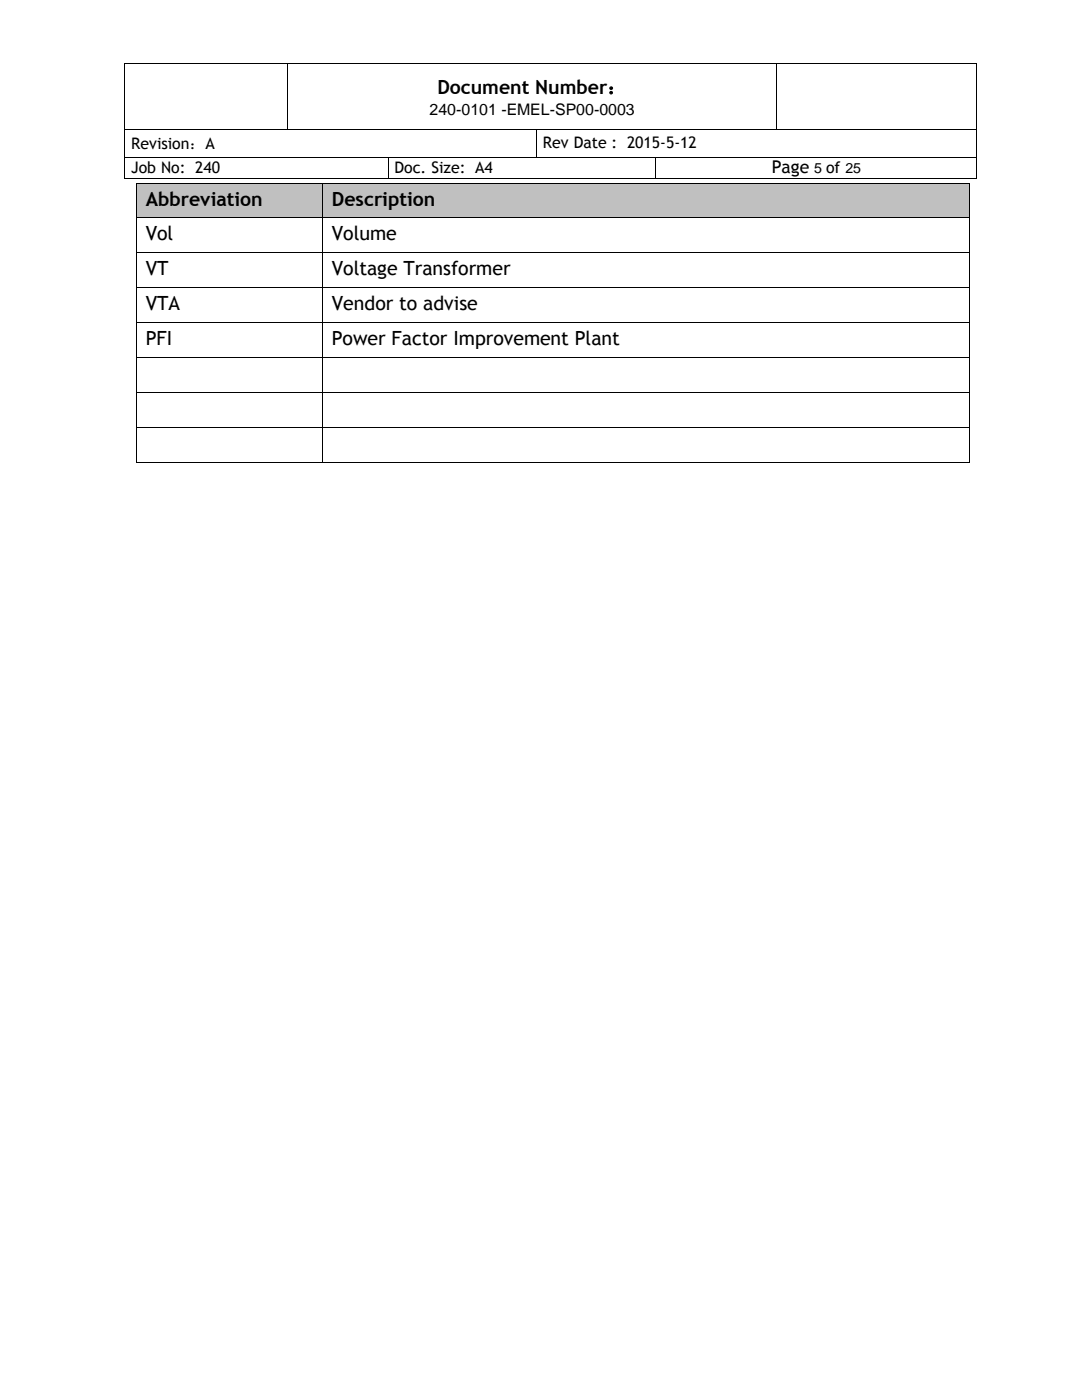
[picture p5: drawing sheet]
<svg xmlns="http://www.w3.org/2000/svg" width="216mm" height="279mm" viewBox="0 0 216 279" stroke-linecap="round" stroke-linejoin="round" font-family="sans-serif">
<defs><g id="words">
<g font-size="3.9">
<text x="87.3" y="18.7">Document Number：</text>
<text x="29.1" y="41.1">Abbreviation</text>
<text x="66.2" y="41.1">Description</text>
<text x="29.1" y="47.9">Vol</text>
<text x="66.2" y="47.9">Volume</text>
<text x="29.1" y="55">VT</text>
<text x="66.2" y="55">Voltage Transformer</text>
<text x="29.1" y="61.9">VTA</text>
<text x="66.2" y="61.9">Vendor to advise</text>
<text x="29.1" y="68.9">PFI</text>
<text x="66.2" y="68.9">Power Factor Improvement Plant</text>
</g>
<text font-size="3.5" x="154" y="34.6">Page</text>
<g font-size="3.2">
<text x="85.7" y="22.9">240-0101 -EMEL-SP00-0003</text>
<text x="26.2" y="29.7">Revision：A</text>
<text x="108.3" y="29.6">Rev Date : 2015-5-12</text>
<text x="26.2" y="34.5">Job No: 240</text>
<text x="78.7" y="34.5">Doc. Size: A4</text>
</g>
<text font-size="2.8" x="162.5" y="34.6">5 of 25</text>
</g></defs>
<g fill="#000">
<path d="M24.8 12.5h.2v.2h-.2z" fill-rule="evenodd"/>
<path d="M24.8 12.5h.2v.2h-.2z" fill-rule="evenodd"/>
<path d="M57.3 12.5h.2v.2h-.2z" fill-rule="evenodd"/>
<path d="M154.8 12.5h.2v.2h-.2z" fill-rule="evenodd"/>
<path d="M194.9 12.5h.1v.2h-.1z" fill-rule="evenodd"/>
<path d="M194.9 12.5h.1v.2h-.1z" fill-rule="evenodd"/>
<path d="M24.8 25.7h.2v.2h-.2z" fill-rule="evenodd"/>
<path d="M24.8 31.3h.2v.2h-.2z" fill-rule="evenodd"/>
<path d="M24.8 35.6h.2v.2h-.2z" fill-rule="evenodd"/>
<path d="M24.8 35.6h.2v.2h-.2z" fill-rule="evenodd"/>
<path d="M57.3 25.7h.2v.2h-.2z" fill-rule="evenodd"/>
<path d="M77.4 31.3h.1v.2h-.1z" fill-rule="evenodd"/>
<path d="M77.4 35.6h.1v.2h-.1z" fill-rule="evenodd"/>
<path d="M107 25.7h.2v.2h-.2z" fill-rule="evenodd"/>
<path d="M107 31.3h.2v.2h-.2z" fill-rule="evenodd"/>
<path d="M130.7 31.3h.1v.2h-.1z" fill-rule="evenodd"/>
<path d="M130.7 35.6h.1v.2h-.1z" fill-rule="evenodd"/>
<path d="M154.8 25.7h.2v.2h-.2z" fill-rule="evenodd"/>
<path d="M194.9 25.7h.1v.2h-.1z" fill-rule="evenodd"/>
<path d="M194.9 31.3h.1v.2h-.1z" fill-rule="evenodd"/>
<path d="M194.9 35.6h.1v.2h-.1z" fill-rule="evenodd"/>
<path d="M194.9 35.6h.1v.2h-.1z" fill-rule="evenodd"/>
</g>
<g fill="none" stroke="#000" stroke-width=".2">
<path d="M24.9 12.7v13M25 12.6h32.3M57.4 12.7v13M57.5 12.6h97.3M154.9 12.7v13M155 12.6h39.8M194.9 12.7v13M24.9 25.9v5.4M24.9 31.5v4.1M25 25.8h32.3M25 31.4h52.4M25 35.7h52.4"/>
<path d="M57.5 25.8h49.5M77.4 31.5v4.1M77.5 31.4h29.5M77.5 35.7h53.2M107.1 25.9v5.4M107.2 25.8h47.6M107.2 31.4h23.5M130.8 31.5v4.1M130.8 31.4h64M130.8 35.7h64M155 25.8h39.8M194.9 25.9v5.4"/>
<path d="M194.9 31.5v4.1"/>
</g>
<g fill="#c0c0c0">
<path d="M27.3 36.6h1.8v6.7h-1.8z" fill-rule="evenodd"/>
<path d="M62.4 36.6h1.8v6.7h-1.8z" fill-rule="evenodd"/>
<path d="M29.1 36.6h33.3v6.7h-33.3z" fill-rule="evenodd"/>
<path d="M64.4 36.6h1.8v6.7h-1.8z" fill-rule="evenodd"/>
<path d="M191.7 36.6h1.8v6.7h-1.8z" fill-rule="evenodd"/>
<path d="M66.2 36.6h125.5v6.7h-125.5z" fill-rule="evenodd"/>
</g>
<g fill="#000">
<path d="M27.1 36.5h.1v.1h-.1z" fill-rule="evenodd"/>
<path d="M27.1 36.5h.1v.1h-.1z" fill-rule="evenodd"/>
<path d="M64.2 36.5h.2v.1h-.2z" fill-rule="evenodd"/>
<path d="M193.5 36.5h.1v.1h-.1z" fill-rule="evenodd"/>
<path d="M193.5 36.5h.1v.1h-.1z" fill-rule="evenodd"/>
<path d="M27.1 43.3h.1v.1h-.1z" fill-rule="evenodd"/>
<path d="M27.1 50.3h.1v.1h-.1z" fill-rule="evenodd"/>
<path d="M27.1 57.3h.1v.2h-.1z" fill-rule="evenodd"/>
<path d="M64.2 43.3h.2v.1h-.2z" fill-rule="evenodd"/>
<path d="M64.2 50.3h.2v.1h-.2z" fill-rule="evenodd"/>
<path d="M64.2 57.3h.2v.2h-.2z" fill-rule="evenodd"/>
<path d="M193.5 43.3h.1v.1h-.1z" fill-rule="evenodd"/>
<path d="M193.5 50.3h.1v.1h-.1z" fill-rule="evenodd"/>
<path d="M193.5 57.3h.1v.2h-.1z" fill-rule="evenodd"/>
<path d="M27.1 64.3h.1v.1h-.1z" fill-rule="evenodd"/>
<path d="M27.1 71.3h.1v.2h-.1z" fill-rule="evenodd"/>
<path d="M27.1 78.3h.1v.2h-.1z" fill-rule="evenodd"/>
<path d="M64.2 64.3h.2v.1h-.2z" fill-rule="evenodd"/>
<path d="M64.2 71.3h.2v.2h-.2z" fill-rule="evenodd"/>
<path d="M64.2 78.3h.2v.2h-.2z" fill-rule="evenodd"/>
<path d="M193.5 64.3h.1v.1h-.1z" fill-rule="evenodd"/>
<path d="M193.5 71.3h.1v.2h-.1z" fill-rule="evenodd"/>
<path d="M193.5 78.3h.1v.2h-.1z" fill-rule="evenodd"/>
<path d="M27.1 85.3h.1v.1h-.1z" fill-rule="evenodd"/>
<path d="M27.1 92.3h.1v.2h-.1z" fill-rule="evenodd"/>
<path d="M27.1 92.3h.1v.2h-.1z" fill-rule="evenodd"/>
<path d="M64.2 85.3h.2v.1h-.2z" fill-rule="evenodd"/>
<path d="M64.2 92.3h.2v.2h-.2z" fill-rule="evenodd"/>
<path d="M193.5 85.3h.1v.1h-.1z" fill-rule="evenodd"/>
<path d="M193.5 92.3h.1v.2h-.1z" fill-rule="evenodd"/>
<path d="M193.5 92.3h.1v.2h-.1z" fill-rule="evenodd"/>
</g>
<g fill="none" stroke="#000" stroke-width=".2">
<path d="M27.1 36.6v6.7M27.2 36.5h37M64.3 36.6v6.7M64.4 36.5h129.1M193.5 36.6v6.7M27.1 43.4v6.9M27.1 50.4v6.9M27.1 57.5v6.8M27.2 43.4h37M27.2 50.3h37M27.2 57.4h37M64.3 43.4v6.9"/>
<path d="M64.3 50.4v6.9M64.3 57.5v6.8M64.4 43.4h129.1M64.4 50.3h129.1M64.4 57.4h129.1M193.5 43.4v6.9M193.5 50.4v6.9M193.5 57.5v6.8M27.1 64.4v6.9M27.1 71.5v6.8M27.1 78.5v6.8M27.2 64.4h37"/>
<path d="M27.2 71.4h37M27.2 78.4h37M64.3 64.4v6.9M64.3 71.5v6.8M64.3 78.5v6.8M64.4 64.4h129.1M64.4 71.4h129.1M64.4 78.4h129.1M193.5 64.4v6.9M193.5 71.5v6.8M193.5 78.5v6.8M27.1 85.4v6.9"/>
<path d="M27.2 85.4h37M27.2 92.4h37M64.3 85.4v6.9M64.4 85.4h129.1M64.4 92.4h129.1M193.5 85.4v6.9"/>
</g>
<use href="#words"/>
</svg>
